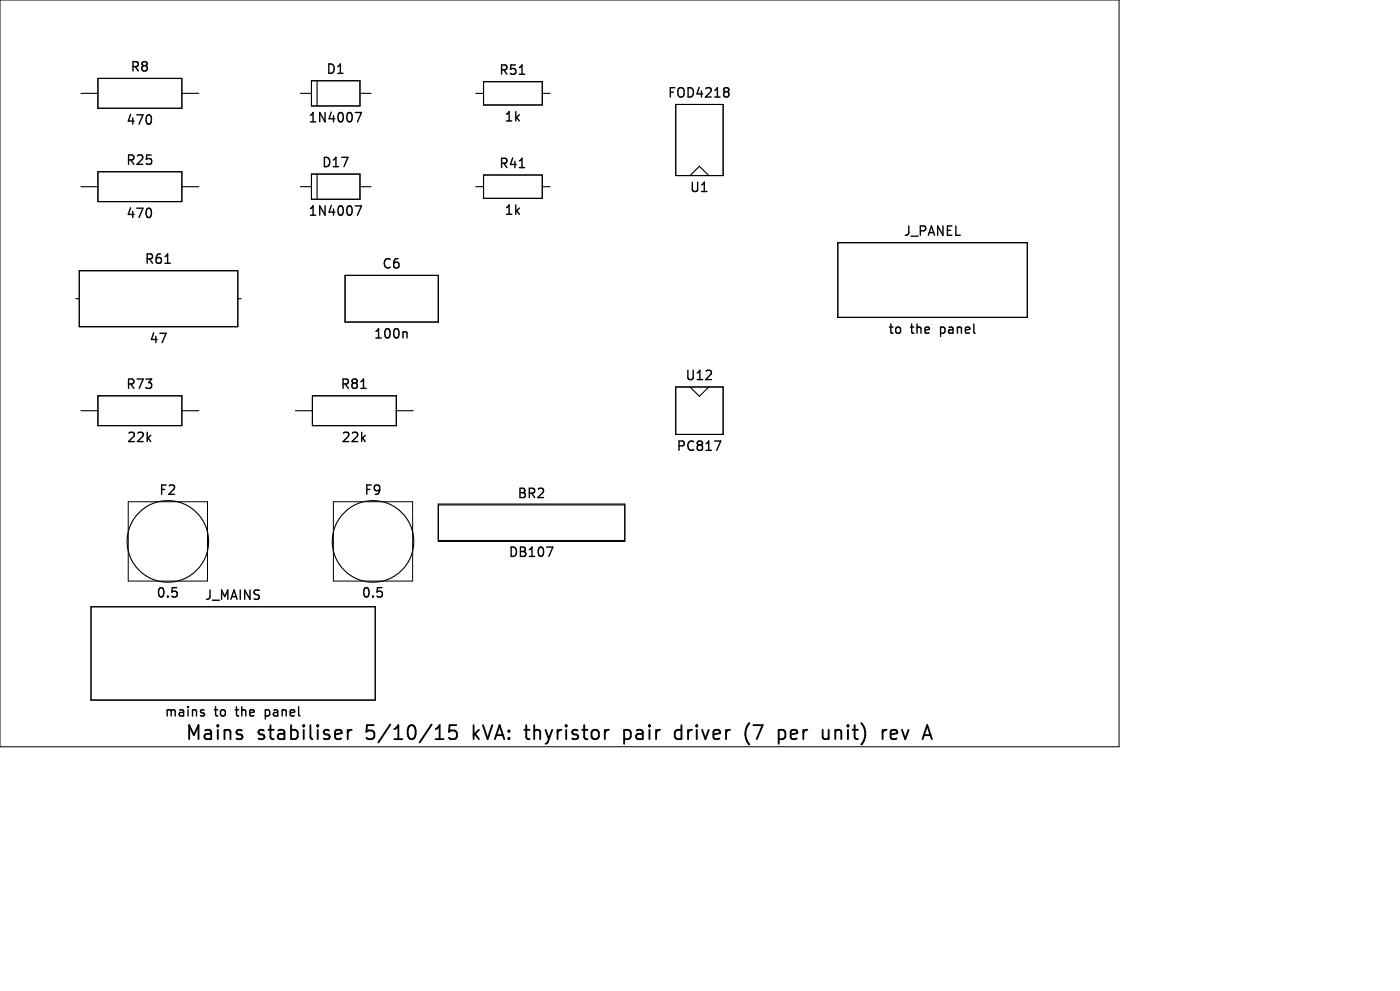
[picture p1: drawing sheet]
<svg xmlns="http://www.w3.org/2000/svg" width="420mm" height="297mm" viewBox="0 0 420 297" stroke-linecap="round" stroke-linejoin="round" font-family="sans-serif">
<defs><g id="words">
<g font-size="5.8">
<text x="55.3" y="222.5">Mains</text>
<text x="77.2" y="222.5">stabiliser</text>
<text x="110.4" y="222.5">5/10/15</text>
<text x="143.2" y="222.5">kVA:</text>
<text x="159.8" y="222.5">thyristor</text>
<text x="190" y="222.5">pair</text>
<text x="206.2" y="222.5">driver</text>
<text x="228.1" y="222.5">(7</text>
<text x="238.9" y="222.5">per</text>
<text x="252.9" y="222.5">unit)</text>
<text x="271.7" y="222.5">rev</text>
</g>
<g font-size="3.9">
<text x="38.9" y="22">R8</text>
<text x="97.6" y="22.7">D1</text>
<text x="149.5" y="23">R51</text>
<text x="200.1" y="29.8">FOD4218</text>
<text x="37.6" y="38">470</text>
<text x="92.2" y="37.3">1N4007</text>
<text x="151.1" y="37">1k</text>
<text x="37.6" y="50">R25</text>
<text x="96.3" y="50.7">D17</text>
<text x="149.5" y="51">R41</text>
<text x="206.7" y="58.1">U1</text>
<text x="37.6" y="66">470</text>
<text x="92.2" y="65.3">1N4007</text>
<text x="151.1" y="65">1k</text>
<text x="270.8" y="71.3">J_PANEL</text>
<text x="43.1" y="79.7">R61</text>
<text x="114.4" y="81.1">C6</text>
<text x="266.2" y="100.6">to</text>
<text x="273.2" y="100.6">the</text>
<text x="282.5" y="100.6">panel</text>
<text x="44.5" y="103.4">47</text>
<text x="111.9" y="102">100n</text>
<text x="37.6" y="117.1">R73</text>
<text x="101.9" y="117.1">R81</text>
<text x="205.3" y="114.5">U12</text>
<text x="37.8" y="133.1">22k</text>
<text x="102.2" y="133.1">22k</text>
<text x="202.7" y="135.7">PC817</text>
<text x="47.5" y="148.9">F2</text>
<text x="109" y="148.9">F9</text>
<text x="155" y="149.9">BR2</text>
<text x="152.3" y="167.5">DB107</text>
<text x="46.7" y="179.7">0.5</text>
<text x="108.2" y="179.7">0.5</text>
<text x="61.2" y="180.4">J_MAINS</text>
<text x="49.1" y="215.3">mains</text>
<text x="64.4" y="215.3">to</text>
<text x="71.3" y="215.3">the</text>
<text x="80.7" y="215.3">panel</text>
</g>
</g></defs>
<g fill="none" stroke="#000" stroke-width=".42">
<path d="M45.3 35v1.7M106.6 33.7h1.8l-1.2 2.8M155.8 22.3h1.6M218.1 26.3l.6 .5-.6 .7 .6 .5v.5l-.6 .6M155.8 50.2h1.6M45.3 62.9v1.8M49.5 78.9h1.6M106.6 61.7h1.8l-1.2 2.8M121.3 99.4l.7 .2 .1 .2v1.5M108.2 116.4h1.6M214.3 132.2h1.9l-1.2 2.8M164 164h1.9l-1.2 2.8"/>
<path d="M60.5 213.7l.7 .1 .1 .4-.4 .4h-.5M60.5 212.7l.7 .2"/>
</g>
<g fill="none" stroke="#000" stroke-width=".3">
<path d="M0 0h335.7v223.8h-335.7zM29.4 23.5h25.2v9h-25.2zM93.4 24.2h14.6v7.6h-14.6zM145.1 24.5h17.6v7h-17.6zM202.7 31.3h14.2v21.3h-14.2zM29.4 51.5h25.2v8.9h-25.2zM93.4 52.2h14.6v7.5h-14.6zM145.1 52.5h17.6v6.9h-17.6zM251.3 72.7h56.9v22.4h-56.9zM23.8 81.1h47.5v16.8h-47.5zM103.5 82.5h28v14h-28zM29.4 118.6h25.2v9h-25.2z"/>
<path d="M93.7 118.6h25.2v9h-25.2zM202.7 116h14.2v14.2h-14.2zM38.5 150.4h23.7v23.8h-23.7zM100 150.4h23.8v23.8h-23.8zM131.5 151.3h55.9v10.7h-55.9zM27.3 181.8h85.3v28h-85.3z"/>
</g>
<g fill="none" stroke="#000" stroke-width=".56">
<path d="M101.9 218.7l.4 .2 .2 .8-2 .4M104.3 218.7v2.8M105.5 218.7a1.07 1.07 0 0 0-1.2 .8M131.5 217.9l.4-.6v4.2M136.9 217.3h-2l-.2 2 .6-.4 1.4 .2 .4 .6-.2 1.4-.6 .4h-1l-.6-.4M157.3 218.7h1.6M182.2 218.7h.4M187.2 218.7v4.2M188.4 218.7l-1.2 .2M204.4 218.9l-1.2-.2-.8 .8v1.2l.4 .6 .4 .2 1.2-.2M224.8 216.7a4.8 4.8 0 0 0 0 6.4M226 217.3h2.8"/>
<path d="M234.8 218.7l.8 .8v1.2l-.8 .8M250.6 218.7v2.8M251.8 218.7h-.6l-.6 .4M265.6 218.7h.4M102.3 221.3l-.4 .2M130.7 221.5h2.4M187.2 221.3l1.2 .2M267.2 220.1l2-.4-.2-.8-1.2-.2-.6 .6v1.6l.2 .4 .4 .2 1.2-.2M276.8 221.5l1.4-4.2 1.4 4.2"/>
</g>
<g fill="none" stroke="#000" stroke-width=".34">
<path d="M24.3 28h5.1M29.4 23.5h25.2v9h-25.2zM54.6 28h5M90.1 28h3.3M93.4 24.2h14.6v7.6h-14.6zM95.1 24.2v7.6M108 28h3.3M142.7 28h2.4M145.1 24.5h17.6v7h-17.6zM162.7 28h2.3M202.7 31.3h14.2v21.3h-14.2zM24.3 56h5.1"/>
<path d="M29.4 51.5h25.2v8.9h-25.2zM54.6 56h5M90.1 56h3.3M93.4 52.2h14.6v7.5h-14.6zM95.1 52.2v7.5M108 56h3.3M142.7 56h2.4M145.1 52.5h17.6v6.9h-17.6zM162.7 56h2.3M207 52.6l2.8-2.8 2.8 2.8M251.3 72.7h56.9v22.4h-56.9zM22.8 89.5h1"/>
<path d="M23.8 81.1h47.5v16.8h-47.5zM71.3 89.5h1M103.5 82.5h28v14h-28zM29.4 118.6h25.2v9h-25.2zM93.7 118.6h25.2v9h-25.2zM202.7 116h14.2v14.2h-14.2zM207 116l2.8 2.8 2.8-2.8M24.3 123.1h5.1M54.6 123.1h5M88.6 123.1h5.1M118.9 123.1h5.1M131.5 151.1h55.9v11.2h-55.9z"/>
<path d="M27.3 181.8h85.3v28h-85.3z"/>
<circle cx="50.4" cy="162.3" r="12.2"/>
<circle cx="111.9" cy="162.3" r="12.2"/>
</g>
<g fill="#fff" stroke="#fff" stroke-width=".3">
<circle cx="190.2" cy="170.7" r=".49"/>
<circle cx="20.6" cy="28" r=".49"/>
<circle cx="63.3" cy="28" r=".49"/>
<circle cx="86.5" cy="28" r=".49"/>
<circle cx="114.9" cy="28" r=".49"/>
<circle cx="139.7" cy="28" r=".49"/>
<circle cx="168.1" cy="28" r=".49"/>
<circle cx="20.6" cy="56" r=".49"/>
<circle cx="63.3" cy="56" r=".49"/>
<circle cx="86.5" cy="56" r=".49"/>
<circle cx="114.9" cy="56" r=".49"/>
<circle cx="139.7" cy="56" r=".49"/>
<circle cx="168.1" cy="56" r=".49"/>
<circle cx="19.1" cy="89.5" r=".49"/>
<circle cx="76" cy="89.5" r=".49"/>
<circle cx="107" cy="89.5" r=".49"/>
<circle cx="128" cy="89.5" r=".49"/>
<circle cx="20.6" cy="123.1" r=".49"/>
<circle cx="63.3" cy="123.1" r=".49"/>
<circle cx="85" cy="123.1" r=".49"/>
<circle cx="127.6" cy="123.1" r=".49"/>
<circle cx="138.1" cy="156.7" r=".49"/>
<circle cx="152.4" cy="156.7" r=".49"/>
<circle cx="166.6" cy="156.7" r=".49"/>
<circle cx="180.8" cy="156.7" r=".49"/>
<circle cx="220.5" cy="49.1" r=".49"/>
<circle cx="220.5" cy="42" r=".49"/>
<circle cx="220.5" cy="34.9" r=".49"/>
<circle cx="199.2" cy="34.9" r=".49"/>
<circle cx="199.2" cy="49.1" r=".49"/>
<circle cx="199.2" cy="119.5" r=".49"/>
<circle cx="199.2" cy="126.6" r=".49"/>
<circle cx="220.5" cy="126.6" r=".49"/>
<circle cx="220.5" cy="119.5" r=".49"/>
<circle cx="43.3" cy="162.3" r=".49"/>
<circle cx="57.5" cy="162.3" r=".49"/>
<circle cx="104.8" cy="162.3" r=".49"/>
<circle cx="119" cy="162.3" r=".49"/>
<circle cx="38" cy="195.8" r=".49"/>
<circle cx="59.3" cy="195.8" r=".49"/>
<circle cx="80.6" cy="195.8" r=".49"/>
<circle cx="101.9" cy="195.8" r=".49"/>
<circle cx="258.4" cy="83.9" r=".49"/>
<circle cx="272.7" cy="83.9" r=".49"/>
<circle cx="286.9" cy="83.9" r=".49"/>
<circle cx="301.1" cy="83.9" r=".49"/>
</g>
<use href="#words"/>
</svg>
